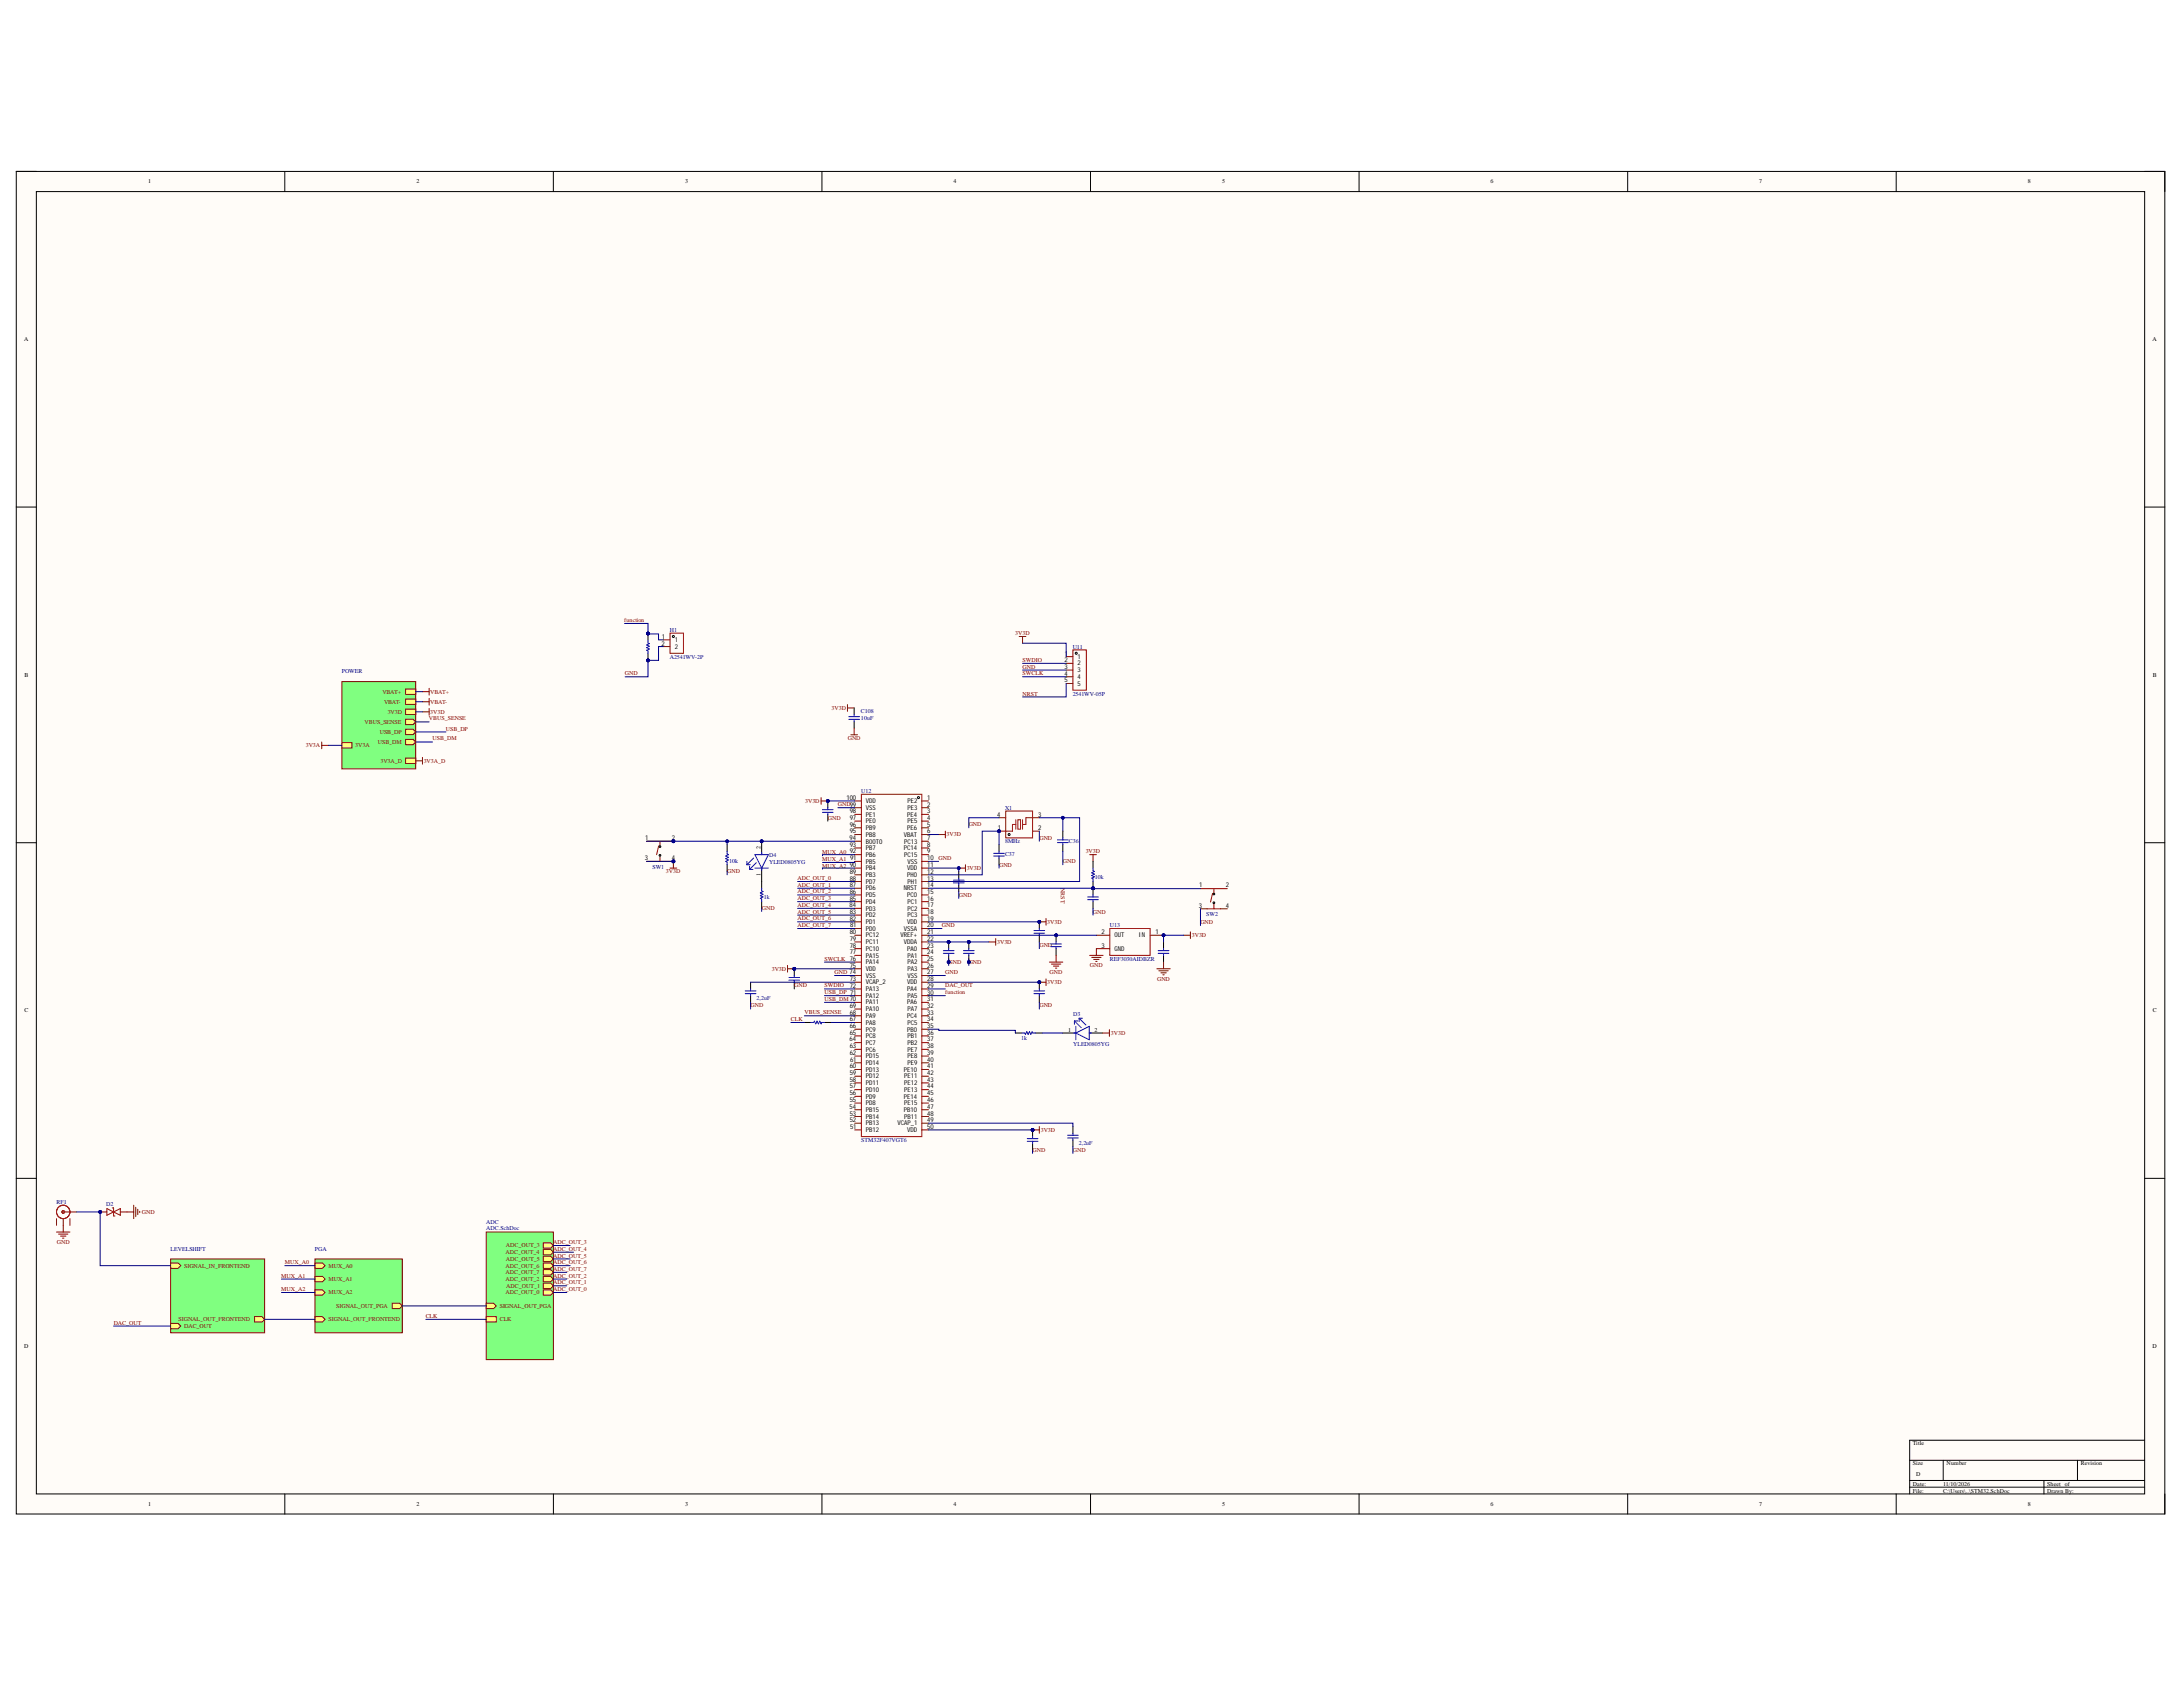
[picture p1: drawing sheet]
<svg xmlns="http://www.w3.org/2000/svg" width="279mm" height="216mm" viewBox="0 0 279 216" stroke-linecap="round" stroke-linejoin="round" font-family="sans-serif">
<defs><g id="words">
<g font-size=".8">
<text x="19" y="23.5">1</text>
<text x="53.3" y="23.5">2</text>
<text x="87.7" y="23.5">3</text>
<text x="122" y="23.5">4</text>
<text x="156.4" y="23.5">5</text>
<text x="190.8" y="23.5">6</text>
<text x="225.2" y="23.5">7</text>
<text x="259.5" y="23.5">8</text>
<text x="3.1" y="43.7">A</text>
<text x="275.5" y="43.7">A</text>
<text x="84.7" y="82.6">2</text>
<text x="84.7" y="81.7">1</text>
<text x="86.4" y="82.2">1</text>
<text x="86.4" y="83">2</text>
<text x="136.3" y="83.9">1</text>
<text x="3.1" y="86.6">B</text>
<text x="136.2" y="84.7">2</text>
<text x="136.2" y="85.6">3</text>
<text x="136.2" y="86.5">4</text>
<text x="136.2" y="87.3">5</text>
<text x="137.9" y="84.3">1</text>
<text x="137.9" y="85.2">2</text>
<text x="137.9" y="86.1">3</text>
<text x="137.9" y="86.9">4</text>
<text x="137.9" y="87.7">5</text>
<text x="275.5" y="86.6">B</text>
<text x="82.6" y="107.5">1</text>
<text x="86" y="107.5">2</text>
<text x="108.3" y="102.4">100</text>
<text x="108.7" y="107.5">94</text>
<text x="108.8" y="106.6">95</text>
<text x="108.8" y="105.8">96</text>
<text x="108.8" y="105">97</text>
<text x="108.8" y="104.1">98</text>
<text x="110.8" y="108">BOOT0</text>
<text x="110.8" y="107.1">PB8</text>
<text x="110.8" y="106.2">PB9</text>
<text x="110.8" y="105.4">PE0</text>
<text x="110.8" y="104.5">PE1</text>
<text x="110.8" y="103.6">VSS</text>
<text x="110.8" y="102.8">VDD</text>
<text x="115.7" y="107.1">VBAT</text>
<text x="115.7" y="108">PC13</text>
<text x="116.1" y="104.5">PE4</text>
<text x="116.1" y="106.2">PE6</text>
<text x="116.2" y="102.8">PE2</text>
<text x="116.2" y="103.6">PE3</text>
<text x="116.2" y="105.4">PE5</text>
<text x="118.7" y="102.4">1</text>
<text x="118.7" y="103.2">2</text>
<text x="118.7" y="104.1">3</text>
<text x="118.7" y="105">4</text>
<text x="118.7" y="105.8">5</text>
<text x="118.7" y="106.6">6</text>
<text x="118.7" y="107.5">7</text>
<text x="127.6" y="104.5">4</text>
<text x="127.7" y="106.2">1</text>
<text x="132.9" y="104.5">3</text>
<text x="132.9" y="106.2">2</text>
<text x="82.5" y="110.1">3</text>
<text x="86" y="110.1">4</text>
<text x="97.3" y="112.1" transform="rotate(-90 97.3 112.1)">1</text>
<text x="97.3" y="108.7" transform="rotate(-90 97.3 108.7)">2</text>
<text x="108.8" y="113.5">87</text>
<text x="108.8" y="112.7">88</text>
<text x="108.8" y="111.8">89</text>
<text x="108.8" y="111">90</text>
<text x="108.8" y="109.2">92</text>
<text x="108.8" y="108.4">93</text>
<text x="108.8" y="110.1">91</text>
<text x="110.8" y="114">PD6</text>
<text x="110.8" y="113.1">PD7</text>
<text x="110.8" y="112.2">PB3</text>
<text x="110.8" y="111.4">PB4</text>
<text x="110.8" y="110.5">PB5</text>
<text x="110.8" y="109.6">PB6</text>
<text x="110.8" y="108.8">PB7</text>
<text x="115.7" y="108.8">PC14</text>
<text x="115.7" y="114">NRST</text>
<text x="115.7" y="109.6">PC15</text>
<text x="116.1" y="111.4">VDD</text>
<text x="116.1" y="112.2">PH0</text>
<text x="116.2" y="110.5">VSS</text>
<text x="116.2" y="113.1">PH1</text>
<text x="118.7" y="108.4">8</text>
<text x="118.7" y="109.2">9</text>
<text x="118.7" y="110.1">10 GND</text>
<text x="118.7" y="111">11</text>
<text x="118.7" y="111.8">12</text>
<text x="118.7" y="112.7">13</text>
<text x="118.7" y="113.5">14</text>
<text x="153.5" y="113.6">1</text>
<text x="156.9" y="113.6">2</text>
<text x="108.7" y="116.1">84</text>
<text x="108.8" y="119.5">80</text>
<text x="108.8" y="117.8">82</text>
<text x="108.8" y="117">83</text>
<text x="108.8" y="115.3">85</text>
<text x="108.8" y="114.4">86</text>
<text x="108.8" y="118.7">81</text>
<text x="110.8" y="120">PC12</text>
<text x="110.8" y="119.1">PD0</text>
<text x="110.8" y="118.3">PD1</text>
<text x="110.8" y="117.4">PD2</text>
<text x="110.8" y="116.5">PD3</text>
<text x="110.8" y="115.7">PD4</text>
<text x="110.8" y="114.8">PD5</text>
<text x="115.3" y="120">VREF+</text>
<text x="115.7" y="119.1">VSSA</text>
<text x="116.1" y="114.8">PC0</text>
<text x="116.1" y="118.3">VDD</text>
<text x="116.2" y="115.7">PC1</text>
<text x="116.2" y="116.5">PC2</text>
<text x="116.2" y="117.4">PC3</text>
<text x="118.7" y="114.4">15</text>
<text x="118.7" y="115.3">16</text>
<text x="118.7" y="116.1">17</text>
<text x="118.7" y="117">18</text>
<text x="118.7" y="117.8">19</text>
<text x="118.7" y="118.7">20</text>
<text x="118.7" y="119.5">21</text>
<text x="141" y="119.5">2</text>
<text x="142.6" y="120">OUT</text>
<text x="145.7" y="120">IN</text>
<text x="147.9" y="119.5">1</text>
<text x="153.4" y="116.2">3</text>
<text x="156.9" y="116.2">4</text>
<text x="108.8" y="125.5">73</text>
<text x="108.8" y="123.9">75</text>
<text x="108.8" y="122.1">77</text>
<text x="108.8" y="121.3">78</text>
<text x="108.8" y="120.4">79</text>
<text x="110.8" y="126">VCAP_2</text>
<text x="110.8" y="125.1">VSS</text>
<text x="110.8" y="124.3">VDD</text>
<text x="110.8" y="123.4">PA14</text>
<text x="110.8" y="122.5">PA15</text>
<text x="110.8" y="121.7">PC10</text>
<text x="110.8" y="120.9">PC11</text>
<text x="115.7" y="120.9">VDDA</text>
<text x="116.1" y="121.7">PA0</text>
<text x="116.1" y="126">VDD</text>
<text x="116.2" y="122.5">PA1</text>
<text x="116.2" y="123.4">PA2</text>
<text x="116.2" y="124.3">PA3</text>
<text x="116.2" y="125.1">VSS</text>
<text x="118.7" y="120.4">22</text>
<text x="118.7" y="121.3">23</text>
<text x="118.7" y="122.1">24</text>
<text x="118.7" y="123">25</text>
<text x="118.7" y="123.9">26</text>
<text x="118.7" y="124.7">27</text>
<text x="118.7" y="125.5">28</text>
<text x="141" y="121.3">3</text>
<text x="142.6" y="121.7">GND</text>
<text x="3.1" y="129.6">C</text>
<text x="108.8" y="131.6">66</text>
<text x="108.8" y="130.7">67</text>
<text x="108.8" y="129.9">68</text>
<text x="108.8" y="129">69</text>
<text x="108.8" y="126.4">72</text>
<text x="110.8" y="131.1">PA8</text>
<text x="110.8" y="130.3">PA9</text>
<text x="110.8" y="129.4">PA10</text>
<text x="110.8" y="128.6">PA11</text>
<text x="110.8" y="127.7">PA12</text>
<text x="110.8" y="126.9">PA13</text>
<text x="116.1" y="126.9">PA4</text>
<text x="116.1" y="128.6">PA6</text>
<text x="116.1" y="130.3">PC4</text>
<text x="116.2" y="127.7">PA5</text>
<text x="116.2" y="129.4">PA7</text>
<text x="116.2" y="131.1">PC5</text>
<text x="118.7" y="126.4">29</text>
<text x="118.7" y="127.3">30</text>
<text x="118.7" y="128.1">31</text>
<text x="118.7" y="129">32</text>
<text x="118.7" y="129.9">33</text>
<text x="118.7" y="130.7">34</text>
<text x="118.7" y="131.6">35</text>
<text x="275.5" y="129.6">C</text>
<text x="108.7" y="133.3">64</text>
<text x="108.8" y="137.6">59</text>
<text x="108.8" y="136.7">60</text>
<text x="108.8" y="135">62</text>
<text x="108.8" y="134.1">63</text>
<text x="108.8" y="132.4">65</text>
<text x="108.8" y="135.9">61</text>
<text x="110.8" y="137.2">PD13</text>
<text x="110.8" y="136.3">PD14</text>
<text x="110.8" y="135.4">PD15</text>
<text x="110.8" y="134.6">PC6</text>
<text x="110.8" y="133.7">PC7</text>
<text x="110.8" y="132.9">PC8</text>
<text x="110.8" y="132">PC9</text>
<text x="115.7" y="137.2">PE10</text>
<text x="116.1" y="132">PB0</text>
<text x="116.2" y="132.9">PB1</text>
<text x="116.2" y="133.7">PB2</text>
<text x="116.2" y="134.6">PE7</text>
<text x="116.2" y="135.4">PE8</text>
<text x="116.2" y="136.3">PE9</text>
<text x="118.7" y="132.4">36</text>
<text x="118.7" y="133.3">37</text>
<text x="118.7" y="134.1">38</text>
<text x="118.7" y="135">39</text>
<text x="118.7" y="135.9">40</text>
<text x="118.7" y="136.7">41</text>
<text x="118.7" y="137.6">42</text>
<text x="136.7" y="132">1</text>
<text x="140.1" y="132">2</text>
<text x="108.7" y="141.9">54</text>
<text x="108.8" y="143.6">52</text>
<text x="108.8" y="142.8">53</text>
<text x="108.8" y="141">55</text>
<text x="108.8" y="140.2">56</text>
<text x="108.8" y="139.3">57</text>
<text x="108.8" y="138.4">58</text>
<text x="110.8" y="143.2">PB14</text>
<text x="110.8" y="142.3">PB15</text>
<text x="110.8" y="141.4">PD8</text>
<text x="110.8" y="140.6">PD9</text>
<text x="110.8" y="139.7">PD10</text>
<text x="110.8" y="138.9">PD11</text>
<text x="110.8" y="138">PD12</text>
<text x="115.7" y="140.6">PE14</text>
<text x="115.7" y="142.3">PB10</text>
<text x="115.7" y="138">PE11</text>
<text x="115.7" y="138.9">PE12</text>
<text x="115.7" y="139.7">PE13</text>
<text x="115.7" y="141.4">PE15</text>
<text x="115.7" y="143.2">PB11</text>
<text x="118.7" y="138.4">43</text>
<text x="118.7" y="139.3">44</text>
<text x="118.7" y="140.2">45</text>
<text x="118.7" y="141">46</text>
<text x="118.7" y="141.9">47</text>
<text x="118.7" y="142.8">48</text>
<text x="118.7" y="143.6">49</text>
<text x="108.8" y="144.5">51</text>
<text x="110.8" y="144.9">PB12</text>
<text x="110.8" y="144">PB13</text>
<text x="114.9" y="144">VCAP_1</text>
<text x="116.1" y="144.9">VDD</text>
<text x="118.7" y="144.5">50</text>
<text x="3.1" y="172.5">D</text>
<text x="275.5" y="172.5">D</text>
<text x="244.8" y="185">Title</text>
<text x="244.8" y="187.5">Size</text>
<text x="244.8" y="190.1">Date:</text>
<text x="244.8" y="191">File:</text>
<text x="245.3" y="188.9">D</text>
<text x="248.7" y="190.1">11/10/2026</text>
<text x="248.7" y="191">C:\Users\..\STM32.SchDoc</text>
<text x="249.1" y="187.5">Number</text>
<text x="262" y="190.1">Sheet of</text>
<text x="262" y="191">Drawn By:</text>
<text x="266.3" y="187.5">Revision</text>
<text x="19" y="192.7">1</text>
<text x="53.3" y="192.7">2</text>
<text x="87.7" y="192.7">3</text>
<text x="122" y="192.7">4</text>
<text x="156.4" y="192.7">5</text>
<text x="190.8" y="192.7">6</text>
<text x="225.2" y="192.7">7</text>
<text x="259.5" y="192.7">8</text>
</g>
<g font-size=".8" fill="#800000">
<text x="79.9" y="79.6">function</text>
<text x="129.9" y="81.3">3V3D</text>
<text x="48.9" y="88.8">VBAT+</text>
<text x="55.1" y="88.8">VBAT+</text>
<text x="80" y="86.4">GND</text>
<text x="130.9" y="85.6">GND</text>
<text x="130.9" y="89">NRST</text>
<text x="130.9" y="86.4">SWCLK</text>
<text x="130.9" y="84.7">SWDIO</text>
<text x="39.1" y="95.7">3V3A</text>
<text x="45.5" y="95.7">3V3A</text>
<text x="46.7" y="92.6">VBUS_SENSE</text>
<text x="48.3" y="95.2">USB_DM</text>
<text x="48.6" y="93.9">USB_DP</text>
<text x="49.2" y="90.1">VBAT-</text>
<text x="49.6" y="91.3">3V3D</text>
<text x="54.9" y="92.2">VBUS_SENSE</text>
<text x="55.1" y="91.3">3V3D</text>
<text x="55.1" y="90.1">VBAT-</text>
<text x="55.4" y="94.8">USB_DM</text>
<text x="57.1" y="93.5">USB_DP</text>
<text x="106.4" y="90.8">3V3D</text>
<text x="108.5" y="94.7">GND</text>
<text x="48.7" y="97.6">3V3A_D</text>
<text x="54.2" y="97.6">3V3A_D</text>
<text x="103" y="102.8">3V3D</text>
<text x="106" y="104.9">GND</text>
<text x="107.2" y="103.2">GND99</text>
<text x="121.1" y="107">3V3D</text>
<text x="124" y="105.8">GND</text>
<text x="133" y="107.5">GND</text>
<text x="85.2" y="111.8">3V3D</text>
<text x="93.1" y="111.8">GND</text>
<text x="102.1" y="112.6">ADC_OUT_0</text>
<text x="102.1" y="113.5">ADC_OUT_1</text>
<text x="105.2" y="111">MUX_A2</text>
<text x="105.2" y="109.3">MUX_A0</text>
<text x="105.2" y="110.2">MUX_A1</text>
<text x="123.7" y="111.3">3V3D</text>
<text x="127.9" y="110.9">GND</text>
<text x="135.8" y="113.7" transform="rotate(90 135.8 113.7)">NRST</text>
<text x="136" y="110.5">GND</text>
<text x="139" y="109.2">3V3D</text>
<text x="97.5" y="116.5">GND</text>
<text x="102.1" y="118.7">ADC_OUT_7</text>
<text x="102.1" y="117.8">ADC_OUT_6</text>
<text x="102.1" y="116.9">ADC_OUT_5</text>
<text x="102.1" y="114.3">ADC_OUT_2</text>
<text x="102.1" y="115.2">ADC_OUT_3</text>
<text x="102.1" y="116.1">ADC_OUT_4</text>
<text x="120.6" y="118.7">GND</text>
<text x="122.7" y="114.8">GND</text>
<text x="134" y="118.2">3V3D</text>
<text x="139.9" y="116.9">GND</text>
<text x="152.5" y="119.9">3V3D</text>
<text x="153.6" y="118.3">GND</text>
<text x="98.8" y="124.2">3V3D</text>
<text x="105.5" y="122.9">SWCLK 76</text>
<text x="106.8" y="124.7">GND 74</text>
<text x="121" y="124.7">GND</text>
<text x="121.4" y="123.3">GND</text>
<text x="124" y="123.3">GND</text>
<text x="127.6" y="120.8">3V3D</text>
<text x="133" y="121.2">GND</text>
<text x="134" y="125.9">3V3D</text>
<text x="134.3" y="124.7">GND</text>
<text x="139.5" y="123.8">GND</text>
<text x="148.1" y="125.5">GND</text>
<text x="96.1" y="128.9">GND</text>
<text x="101.2" y="130.7">CLK</text>
<text x="101.6" y="126.4">GND</text>
<text x="103" y="129.8">VBUS_SENSE</text>
<text x="105.5" y="126.4">SWDIO</text>
<text x="105.5" y="128.1">USB_DM70</text>
<text x="105.5" y="127.2">USB_DP 71</text>
<text x="121" y="126.4">DAC_OUT</text>
<text x="121" y="127.2">function</text>
<text x="133" y="128.9">GND</text>
<text x="142.2" y="132.4">3V3D</text>
<text x="132.1" y="147.4">GND</text>
<text x="133.2" y="144.8">3V3D</text>
<text x="137.3" y="147.4">GND</text>
<text x="18.1" y="155.4">GND</text>
<text x="7.3" y="159.2">GND</text>
<text x="36.5" y="161.8">MUX_A0</text>
<text x="64.7" y="160.5">ADC_OUT_4</text>
<text x="64.8" y="159.6">ADC_OUT_3</text>
<text x="64.8" y="161.4">ADC_OUT_5</text>
<text x="70.8" y="161.8">ADC_OUT_6</text>
<text x="70.8" y="160.9">ADC_OUT_5</text>
<text x="70.8" y="160.1">ADC_OUT_4</text>
<text x="70.8" y="159.2">ADC_OUT_3</text>
<text x="23.6" y="162.2">SIGNAL_IN_FRONTEND</text>
<text x="36" y="163.5">MUX_A1</text>
<text x="36" y="165.2">MUX_A2</text>
<text x="42" y="162.2">MUX_A0</text>
<text x="42" y="163.9">MUX_A1</text>
<text x="42" y="165.6">MUX_A2</text>
<text x="43" y="167.4">SIGNAL_OUT_PGA</text>
<text x="64" y="167.4">SIGNAL_OUT_PGA</text>
<text x="64.7" y="162.2">ADC_OUT_6</text>
<text x="64.7" y="163.1">ADC_OUT_7</text>
<text x="64.7" y="163.9">ADC_OUT_2</text>
<text x="64.7" y="165.6">ADC_OUT_0</text>
<text x="64.8" y="164.8">ADC_OUT_1</text>
<text x="70.8" y="165.2">ADC_OUT_0</text>
<text x="70.8" y="164.4">ADC_OUT_1</text>
<text x="70.8" y="163.5">ADC_OUT_2</text>
<text x="70.8" y="162.6">ADC_OUT_7</text>
<text x="14.6" y="169.5">DAC_OUT</text>
<text x="22.8" y="169.1">SIGNAL_OUT_FRONTEND</text>
<text x="23.6" y="170">DAC_OUT</text>
<text x="42" y="169.1">SIGNAL_OUT_FRONTEND</text>
<text x="54.5" y="168.6">CLK</text>
<text x="64" y="169.1">CLK</text>
</g>
<g font-size=".8" fill="#000080">
<text x="85.7" y="80.8">H1</text>
<text x="137.3" y="83">U11</text>
<text x="43.7" y="86.2">POWER</text>
<text x="85.7" y="84.3">A2541WV-2P</text>
<text x="137.3" y="89">2541WV-05P</text>
<text x="110.2" y="92.1">10uF</text>
<text x="110.2" y="91.3">C108</text>
<text x="110.2" y="101.4">U12</text>
<text x="128.6" y="103.6">X1</text>
<text x="128.6" y="107.9">8MHz</text>
<text x="136.8" y="107.8">C36</text>
<text x="83.5" y="111.2">SW1</text>
<text x="93.3" y="110.4">10k</text>
<text x="98.4" y="109.7">D4</text>
<text x="98.4" y="110.6">YLED0805YG</text>
<text x="128.6" y="109.5">C37</text>
<text x="140.1" y="112.5">10k</text>
<text x="97.8" y="115.1">1k</text>
<text x="142" y="118.7">U13</text>
<text x="154.4" y="117.2">SW2</text>
<text x="142" y="122.9">REF3030AIDBZR</text>
<text x="96.8" y="128">2,2uF</text>
<text x="137.3" y="130">D3</text>
<text x="130.7" y="133.1">1k</text>
<text x="137.3" y="133.8">YLED0805YG</text>
<text x="110.2" y="146.1">STM32F407VGT6</text>
<text x="138.1" y="146.5">2,2uF</text>
<text x="7.2" y="154.1">RF1</text>
<text x="13.6" y="154.3">D2</text>
<text x="21.8" y="160.1">LEVELSHIFT</text>
<text x="40.3" y="160.1">PGA</text>
<text x="62.2" y="156.6">ADC</text>
<text x="62.2" y="157.5">ADC.SchDoc</text>
</g>
</g></defs>
<path d="M2.1 21.9h275v171.9h-275z" fill-rule="evenodd" fill="#fffcf8"/>
<path d="M2.1 21.9h275v171.9h-275z" fill="none" stroke="#000" stroke-width=".13"/>
<path d="M4.7 24.5h269.8v166.7h-269.8z" fill-rule="evenodd" fill="#fffcf8"/>
<g fill="none" stroke="#000" stroke-width=".13">
<path d="M2.1 21.9h2.6M4.7 24.5h269.8v166.7h-269.8zM36.4 21.9v2.6M70.8 21.9v2.6M105.2 21.9v2.6M139.6 21.9v2.6M173.9 21.9v2.6M208.3 21.9v2.6M242.7 21.9v2.6M274.5 21.9h2.6v2.6M2.1 64.9h2.6M274.5 64.9h2.6"/>
<path d="M2.1 107.9h2.6M274.5 107.9h2.6M2.1 150.8h2.6M274.5 150.8h2.6M36.5 191.2v2.6M70.8 191.2v2.6M105.2 191.2v2.6M139.6 191.2v2.6M173.9 191.2v2.6M208.3 191.2v2.6M242.7 191.2v2.6M244.4 186.9h30.1"/>
<path d="M244.4 189.5h30.1M244.4 190.3h30.1M248.7 186.9v2.6M261.6 189.5v1.7M265.9 186.9v2.6M274.5 184.3h-30.1v6.9M277.1 191.2v2.6"/>
</g>
<path d="M62.2 157.7h8.6v16.3h-8.6z" fill-rule="evenodd" fill="#80ff80"/>
<path d="M62.2 157.7h8.6v16.3h-8.6z" fill="none" stroke="#800000" stroke-width=".13"/>
<path d="M62.2 168.5h1.3v.7h-1.3z" fill-rule="evenodd" fill="#ffff80"/>
<path d="M62.2 168.5h1.3v.7h-1.3z" fill="none" stroke="#800000" stroke-width=".13"/>
<path d="M69.5 159.1h1l.3 .3-.3 .3h-1z" fill-rule="evenodd" fill="#ffff80"/>
<path d="M69.5 159.1h1l.3 .3-.3 .3h-1z" fill="none" stroke="#800000" stroke-width=".13"/>
<path d="M69.5 159.9h1l.3 .4-.3 .3h-1z" fill-rule="evenodd" fill="#ffff80"/>
<path d="M69.5 159.9h1l.3 .4-.3 .3h-1z" fill="none" stroke="#800000" stroke-width=".13"/>
<path d="M69.5 160.8h1l.3 .3-.3 .4h-1z" fill-rule="evenodd" fill="#ffff80"/>
<path d="M69.5 160.8h1l.3 .3-.3 .4h-1z" fill="none" stroke="#800000" stroke-width=".13"/>
<path d="M69.5 161.6h1l.3 .4-.3 .3h-1z" fill-rule="evenodd" fill="#ffff80"/>
<path d="M69.5 161.6h1l.3 .4-.3 .3h-1z" fill="none" stroke="#800000" stroke-width=".13"/>
<path d="M69.5 162.5h1l.3 .3-.3 .4h-1z" fill-rule="evenodd" fill="#ffff80"/>
<path d="M69.5 162.5h1l.3 .3-.3 .4h-1z" fill="none" stroke="#800000" stroke-width=".13"/>
<path d="M69.5 163.4h1l.3 .3-.3 .3h-1z" fill-rule="evenodd" fill="#ffff80"/>
<path d="M69.5 163.4h1l.3 .3-.3 .3h-1z" fill="none" stroke="#800000" stroke-width=".13"/>
<path d="M69.5 164.2h1l.3 .4-.3 .3h-1z" fill-rule="evenodd" fill="#ffff80"/>
<path d="M69.5 164.2h1l.3 .4-.3 .3h-1z" fill="none" stroke="#800000" stroke-width=".13"/>
<path d="M69.5 165.1h1l.3 .3-.3 .4h-1z" fill-rule="evenodd" fill="#ffff80"/>
<path d="M69.5 165.1h1l.3 .3-.3 .4h-1z" fill="none" stroke="#800000" stroke-width=".13"/>
<path d="M62.2 166.8h1l.3 .3-.3 .4h-1z" fill-rule="evenodd" fill="#ffff80"/>
<path d="M7.2 157.7h1.8M7.5 157.9h1.2M7.8 158.2h.6M8 158.5h.2M8.1 156.8v.9M62.2 166.8h1l.3 .3-.3 .4h-1z" fill="none" stroke="#800000" stroke-width=".13"/>
<path d="M21.8 161.1h12.1v9.5h-12.1z" fill-rule="evenodd" fill="#80ff80"/>
<path d="M21.8 161.1h12.1v9.5h-12.1z" fill="none" stroke="#800000" stroke-width=".13"/>
<path d="M21.8 161.6h1l.3 .4-.3 .3h-1z" fill-rule="evenodd" fill="#ffff80"/>
<path d="M21.8 161.6h1l.3 .4-.3 .3h-1z" fill="none" stroke="#800000" stroke-width=".13"/>
<path d="M32.6 168.5h.9l.4 .3-.4 .4h-.9z" fill-rule="evenodd" fill="#ffff80"/>
<path d="M32.6 168.5h.9l.4 .3-.4 .4h-.9z" fill="none" stroke="#800000" stroke-width=".13"/>
<path d="M21.8 169.4h1l.3 .3-.3 .4h-1z" fill-rule="evenodd" fill="#ffff80"/>
<path d="M21.8 169.4h1l.3 .3-.3 .4h-1z" fill="none" stroke="#800000" stroke-width=".13"/>
<path d="M40.3 161.1h11.2v9.5h-11.2z" fill-rule="evenodd" fill="#80ff80"/>
<path d="M40.3 161.1h11.2v9.5h-11.2z" fill="none" stroke="#800000" stroke-width=".13"/>
<path d="M40.3 161.6h1l.3 .4-.3 .3h-1z" fill-rule="evenodd" fill="#ffff80"/>
<path d="M40.3 161.6h1l.3 .4-.3 .3h-1z" fill="none" stroke="#800000" stroke-width=".13"/>
<path d="M40.3 163.4h1l.3 .3-.3 .3h-1z" fill-rule="evenodd" fill="#ffff80"/>
<path d="M40.3 163.4h1l.3 .3-.3 .3h-1z" fill="none" stroke="#800000" stroke-width=".13"/>
<path d="M40.3 165.1h1l.3 .3-.3 .4h-1z" fill-rule="evenodd" fill="#ffff80"/>
<path d="M40.3 165.1h1l.3 .3-.3 .4h-1z" fill="none" stroke="#800000" stroke-width=".13"/>
<path d="M40.3 168.5h1l.3 .3-.3 .4h-1z" fill-rule="evenodd" fill="#ffff80"/>
<path d="M40.3 168.5h1l.3 .3-.3 .4h-1z" fill="none" stroke="#800000" stroke-width=".13"/>
<path d="M50.2 166.8h.9l.4 .3-.4 .4h-.9z" fill-rule="evenodd" fill="#ffff80"/>
<path d="M50.2 166.8h.9l.4 .3-.4 .4h-.9z" fill="none" stroke="#800000" stroke-width=".13"/>
<path d="M43.8 87.2h9.4v11.2h-9.4z" fill-rule="evenodd" fill="#80ff80"/>
<path d="M43.8 87.2h9.4v11.2h-9.4z" fill="none" stroke="#800000" stroke-width=".13"/>
<path d="M51.9 88.2h1.3v.7h-1.3z" fill-rule="evenodd" fill="#ffff80"/>
<path d="M51.9 88.2h1.3v.7h-1.3z" fill="none" stroke="#800000" stroke-width=".13"/>
<path d="M51.9 89.5h1.3v.7h-1.3z" fill-rule="evenodd" fill="#ffff80"/>
<path d="M51.9 89.5h1.3v.7h-1.3z" fill="none" stroke="#800000" stroke-width=".13"/>
<path d="M51.9 92h1l.3 .4-.3 .3h-1z" fill-rule="evenodd" fill="#ffff80"/>
<path d="M51.9 92h1l.3 .4-.3 .3h-1z" fill="none" stroke="#800000" stroke-width=".13"/>
<path d="M51.9 93.3h1l.3 .4-.3 .3h-1z" fill-rule="evenodd" fill="#ffff80"/>
<path d="M51.9 93.3h1l.3 .4-.3 .3h-1z" fill="none" stroke="#800000" stroke-width=".13"/>
<path d="M51.9 94.6h1l.3 .4-.3 .3h-1z" fill-rule="evenodd" fill="#ffff80"/>
<path d="M51.9 94.6h1l.3 .4-.3 .3h-1z" fill="none" stroke="#800000" stroke-width=".13"/>
<path d="M43.8 95h1.2v.7h-1.2z" fill-rule="evenodd" fill="#ffff80"/>
<path d="M43.8 95h1.2v.7h-1.2z" fill="none" stroke="#800000" stroke-width=".13"/>
<path d="M51.9 90.8h1.3v.6h-1.3z" fill-rule="evenodd" fill="#ffff80"/>
<path d="M51.9 90.8h1.3v.6h-1.3z" fill="none" stroke="#800000" stroke-width=".13"/>
<path d="M51.9 97h1.3v.7h-1.3z" fill-rule="evenodd" fill="#ffff80"/>
<g fill="none" stroke="#800000" stroke-width=".13">
<path d="M41.2 95v.8M41.2 95.4h.8M51.9 97h1.3v.7h-1.3zM54.1 91.1h.8M54.1 88.5h.8M54.1 89.8h.8M54.9 88.1v.9M54.9 89.4v.8M54.9 90.7v.8M16.3 155.1h.8M17.1 154.2v1.8M17.4 154.5v1.2"/>
<path d="M17.6 154.8v.6M17.9 155v.2"/>
</g>
<path d="M7.2 156v.8M8.1 156v.8M8.1 155.1h1.7M9 156v.8" fill="none" stroke="#800" stroke-width=".13"/>
<g fill="none" stroke="#a00000" stroke-width=".13">
<circle cx="8.1" cy="155.1" r=".17"/>
<circle cx="8.1" cy="155.1" r=".86"/>
</g>
<circle cx="12.8" cy="155.1" r=".17" fill="#000080"/>
<circle cx="12.8" cy="155.1" r=".17" fill="none" stroke="#000080" stroke-width=".13"/>
<path d="M12.8 155.1h.9M15.4 155.1h.9" fill="none" stroke="#800" stroke-width=".13"/>
<circle cx="12.8" cy="155.1" r=".17" fill="#000080"/>
<circle cx="12.8" cy="155.1" r=".17" fill="none" stroke="#000080" stroke-width=".13"/>
<path d="M110.2 101.7h7.8v43.8h-7.8zM154.5 116.3h1.7M154.5 113.7h1.7M155.2 114.3l-.3 1.1M155.4 113.7v.6M155.4 115.7v.6M13.7 154.7v.8l1.7-.8v.8zM14.4 154.6h.1v1h.2" fill="none" stroke="#a00000" stroke-width=".13"/>
<g fill="none" stroke="#000" stroke-width=".13">
<circle cx="117.6" cy="102.1" r=".13"/>
<circle cx="155.4" cy="114.4" r=".11"/>
<circle cx="155.4" cy="115.5" r=".11"/>
</g>
<g fill="none" stroke="#800" stroke-width=".13">
<path d="M109.4 102.5h.8M109.4 103.4h.8M109.4 104.2h.8M109.4 105.1h.8M109.4 105.9h.8M109.4 106.8h.8M109.4 107.7h.8M109.4 108.5h.8M109.4 109.4h.8M109.4 110.2h.8M109.4 111.1h.8M109.4 112h.8"/>
<path d="M109.4 112.8h.8M109.4 113.7h.8M109.4 114.5h.8M109.4 115.4h.8M109.4 116.3h.8M109.4 117.1h.8M109.4 118h.8M109.4 118.8h.8M109.4 119.7h.8M118 102.5h.8M118 103.4h.8M118 104.2h.8"/>
<path d="M118 105.1h.8M118 105.9h.8M118 106.8h.8M118 107.7h.8M118 108.5h.8M118 109.4h.8M118 110.2h.8M118 111.1h.8M118 112h.8M118 112.8h.8M118 113.7h.8M118 114.5h.8"/>
<path d="M118 115.4h.8M118 116.3h.8M118 117.1h.8M118 118h.8M118 118.8h.8M118 119.7h.8M153.6 113.7h.9M153.6 116.3h.9M156.2 113.7h.9M156.2 116.3h.9M109.4 120.5h.8M109.4 121.4h.8"/>
<path d="M109.4 122.3h.8M109.4 123.1h.8M109.4 124h.8M109.4 124.8h.8M109.4 125.7h.8M109.4 126.6h.8M109.4 127.4h.8M109.4 128.3h.8M109.4 129.1h.8M109.4 130h.8M109.4 130.9h.8M109.4 131.7h.8"/>
<path d="M109.4 132.6h.8M109.4 133.4h.8M109.4 134.3h.8M109.4 135.2h.8M109.4 136h.8M109.4 136.9h.8M109.4 137.7h.8M109.4 138.6h.8M109.4 139.5h.8M118 120.5h.8M118 121.4h.8M118 122.3h.8"/>
<path d="M118 123.1h.8M118 124h.8M118 124.8h.8M118 125.7h.8M118 126.6h.8M118 127.4h.8M118 128.3h.8M118 129.1h.8M118 130h.8M118 130.9h.8M118 131.7h.8M118 132.6h.8"/>
<path d="M118 133.4h.8M118 134.3h.8M118 135.2h.8M118 136h.8M118 136.9h.8M118 137.7h.8M118 138.6h.8M118 139.5h.8M109.4 140.3h.8M109.4 141.2h.8M109.4 142h.8M109.4 142.9h.8"/>
<path d="M109.4 143.7h.8M109.4 144.6h.8M118 140.3h.8M118 141.2h.8M118 142h.8M118 142.9h.8M118 143.7h.8M118 144.6h.8"/>
</g>
<circle cx="139.9" cy="113.7" r=".17" fill="#000080"/>
<circle cx="139.9" cy="113.7" r=".17" fill="none" stroke="#000080" stroke-width=".13"/>
<path d="M139.9 113.7v.8M139.9 115.4v.9" fill="none" stroke="#000" stroke-width=".13"/>
<circle cx="139.9" cy="113.7" r=".17" fill="#000080"/>
<circle cx="139.9" cy="113.7" r=".17" fill="none" stroke="#000080" stroke-width=".13"/>
<path d="M139.2 114.8h1.4M139.2 115.1h1.4M139.9 114.5v.3M139.9 115.1v.3" fill="none" stroke="#00f" stroke-width=".13"/>
<path d="M139.5 109.4h.8M139.9 109.4v.8" fill="none" stroke="#800000" stroke-width=".13"/>
<circle cx="139.9" cy="113.7" r=".17" fill="#000080"/>
<circle cx="139.9" cy="113.7" r=".17" fill="none" stroke="#000080" stroke-width=".13"/>
<path d="M139.9 112.8v.9" fill="none" stroke="#000" stroke-width=".13"/>
<circle cx="139.9" cy="113.7" r=".17" fill="#000080"/>
<circle cx="139.9" cy="113.7" r=".17" fill="none" stroke="#000080" stroke-width=".13"/>
<path d="M93.1 108.1v.9M93.1 110.7v.8M139.9 110.2v.9" fill="none" stroke="#000" stroke-width=".13"/>
<path d="M93.1 109v.3l.1 .1-.3 .2 .3 .1-.3 .2 .3 .2-.3 .1 .2 .1v.4M139.9 111.1v.3l.2 .1-.4 .2 .4 .2-.4 .1 .4 .2-.4 .2 .2 .1v.3" fill="none" stroke="#00f" stroke-width=".13"/>
<circle cx="86.2" cy="107.7" r=".17" fill="#000080"/>
<circle cx="86.2" cy="107.7" r=".17" fill="none" stroke="#000080" stroke-width=".13"/>
<circle cx="86.2" cy="110.2" r=".17" fill="#000080"/>
<circle cx="86.2" cy="110.2" r=".17" fill="none" stroke="#000080" stroke-width=".13"/>
<path d="M83.6 110.2h1.7M83.6 107.7h1.7M84.3 108.3l-.3 1.1M84.5 107.7v.6M84.5 109.6v.6" fill="none" stroke="#a00000" stroke-width=".13"/>
<g fill="none" stroke="#000" stroke-width=".13">
<circle cx="84.5" cy="108.3" r=".11"/>
<circle cx="84.5" cy="109.5" r=".11"/>
</g>
<path d="M85.3 107.7h.9" fill="none" stroke="#800" stroke-width=".13"/>
<circle cx="86.2" cy="107.7" r=".17" fill="#000080"/>
<circle cx="86.2" cy="107.7" r=".17" fill="none" stroke="#000080" stroke-width=".13"/>
<path d="M82.7 107.7h.9M85.3 110.2h.9" fill="none" stroke="#800" stroke-width=".13"/>
<circle cx="86.2" cy="110.2" r=".17" fill="#000080"/>
<circle cx="86.2" cy="110.2" r=".17" fill="none" stroke="#000080" stroke-width=".13"/>
<path d="M82.7 110.2h.9" fill="none" stroke="#800" stroke-width=".13"/>
<path d="M85.8 111.1h.8M86.2 110.2v.9" fill="none" stroke="#800000" stroke-width=".13"/>
<circle cx="86.2" cy="110.2" r=".17" fill="#000080"/>
<circle cx="86.2" cy="110.2" r=".17" fill="none" stroke="#000080" stroke-width=".13"/>
<circle cx="127.9" cy="106.4" r=".17" fill="#000080"/>
<circle cx="127.9" cy="106.4" r=".17" fill="none" stroke="#000080" stroke-width=".13"/>
<path d="M127.9 106.4h.8" fill="none" stroke="#800" stroke-width=".13"/>
<circle cx="127.9" cy="106.4" r=".17" fill="#000080"/>
<circle cx="127.9" cy="106.4" r=".17" fill="none" stroke="#000080" stroke-width=".13"/>
<path d="M136.5 84h.8M136.5 84.9h.8M136.5 85.8h.8M136.5 86.6h.8M136.5 87.5h.8M127.9 104.7h.8M132.2 104.7h.8M132.2 106.4h.8" fill="none" stroke="#800" stroke-width=".13"/>
<path d="M137.3 83.2h1.7v5.1h-1.7zM128.7 103.8h3.5v3.4h-3.5zM130 104.9v1.2M130 105.5h-.4v.9h-.9M130.3 104.9h.3v1.2h-.3zM130.9 104.9v1.2M132.2 104.7h-.9v.8h-.4" fill="none" stroke="#a00000" stroke-width=".13"/>
<g fill="none" stroke="#000" stroke-width=".13">
<path d="M127.9 108.1v.9M127.9 109.8v.9M136 106.4v.8M136 108.1v.9M148.9 120.5v.9M148.9 122.3v.8"/>
<circle cx="137.7" cy="83.6" r=".13"/>
<circle cx="129.2" cy="106.8" r=".13"/>
</g>
<path d="M127.2 109.2h1.4M127.2 109.6h1.4M127.9 109v.2M127.9 109.6v.2M135.3 107.5h1.4M135.3 107.8h1.4M136 107.2v.3M136 107.8v.3M148.2 121.7h1.4M148.2 122h1.4M148.9 121.4v.3M148.9 122v.3" fill="none" stroke="#00f" stroke-width=".13"/>
<path d="M130.4 81.5h.9M130.9 81.5v.8M151.5 119.7h.9M152.4 119.3v.8M148.1 124h1.7M148.3 124.2h1.2M148.6 124.5h.7M148.8 124.8h.2M148.9 123.1v.9" fill="none" stroke="#800000" stroke-width=".13"/>
<circle cx="135.2" cy="119.7" r=".17" fill="#000080"/>
<circle cx="135.2" cy="119.7" r=".17" fill="none" stroke="#000080" stroke-width=".13"/>
<path d="M135.2 119.7v.8M135.2 121.4v.9" fill="none" stroke="#000" stroke-width=".13"/>
<circle cx="135.2" cy="119.7" r=".17" fill="#000080"/>
<circle cx="135.2" cy="119.7" r=".17" fill="none" stroke="#000080" stroke-width=".13"/>
<path d="M134.5 120.8h1.4M134.5 121.2h1.4M135.2 120.5v.3M135.2 121.2v.2" fill="none" stroke="#00f" stroke-width=".13"/>
<path d="M134.3 123.1h1.7M134.6 123.4h1.2M134.8 123.6h.7M135.1 123.9h.2M135.2 122.3v.8M139.5 122.3h1.7M139.7 122.5h1.2M140 122.8h.7M140.2 123h.2M140.3 121.4v.9" fill="none" stroke="#800000" stroke-width=".13"/>
<circle cx="148.9" cy="119.7" r=".17" fill="#000080"/>
<circle cx="148.9" cy="119.7" r=".17" fill="none" stroke="#000080" stroke-width=".13"/>
<path d="M142 118.8h5.2v3.5h-5.2z" fill="none" stroke="#a00000" stroke-width=".13"/>
<path d="M147.2 119.7h1.7M140.3 121.4h1.7" fill="none" stroke="#800" stroke-width=".13"/>
<circle cx="148.9" cy="119.7" r=".17" fill="#000080"/>
<circle cx="148.9" cy="119.7" r=".17" fill="none" stroke="#000080" stroke-width=".13"/>
<path d="M140.3 119.7h1.7" fill="none" stroke="#800" stroke-width=".13"/>
<circle cx="132.2" cy="144.6" r=".17" fill="#000080"/>
<circle cx="132.2" cy="144.6" r=".17" fill="none" stroke="#000080" stroke-width=".13"/>
<path d="M132.2 144.6v.9M132.2 146.3v.9" fill="none" stroke="#000" stroke-width=".13"/>
<circle cx="132.2" cy="144.6" r=".17" fill="#000080"/>
<circle cx="132.2" cy="144.6" r=".17" fill="none" stroke="#000080" stroke-width=".13"/>
<path d="M131.5 145.7h1.3M131.5 146.1h1.3M132.2 145.5v.2M132.2 146.1v.2" fill="none" stroke="#00f" stroke-width=".13"/>
<circle cx="133" cy="125.7" r=".17" fill="#000080"/>
<circle cx="133" cy="125.7" r=".17" fill="none" stroke="#000080" stroke-width=".13"/>
<path d="M133 125.7v.9M133 127.4v.9" fill="none" stroke="#000" stroke-width=".13"/>
<circle cx="133" cy="125.7" r=".17" fill="#000080"/>
<circle cx="133" cy="125.7" r=".17" fill="none" stroke="#000080" stroke-width=".13"/>
<path d="M132.3 126.8h1.4M132.3 127.2h1.4M133 126.6v.2M133 127.2v.2" fill="none" stroke="#00f" stroke-width=".13"/>
<circle cx="133" cy="118" r=".17" fill="#000080"/>
<circle cx="133" cy="118" r=".17" fill="none" stroke="#000080" stroke-width=".13"/>
<path d="M133 118v.8M133 119.7v.8" fill="none" stroke="#000" stroke-width=".13"/>
<circle cx="133" cy="118" r=".17" fill="#000080"/>
<circle cx="133" cy="118" r=".17" fill="none" stroke="#000080" stroke-width=".13"/>
<path d="M122 112.6h1.4M122 113h1.4M122.7 112.4v.2M122.7 113v.2M132.3 119.1h1.4M132.3 119.4h1.4M133 118.8v.3M133 119.4v.3" fill="none" stroke="#00f" stroke-width=".13"/>
<path d="M122.7 111.5v.9M122.7 113.2v.9" fill="none" stroke="#000" stroke-width=".13"/>
<circle cx="101.7" cy="124" r=".17" fill="#000080"/>
<circle cx="101.7" cy="124" r=".17" fill="none" stroke="#000080" stroke-width=".13"/>
<path d="M101.7 124v.8M101.7 125.7v.9" fill="none" stroke="#000" stroke-width=".13"/>
<circle cx="101.7" cy="124" r=".17" fill="#000080"/>
<circle cx="101.7" cy="124" r=".17" fill="none" stroke="#000080" stroke-width=".13"/>
<path d="M101 125.1h1.3M101 125.4h1.3M101.7 124.8v.3M101.7 125.4v.3" fill="none" stroke="#00f" stroke-width=".13"/>
<circle cx="106" cy="102.5" r=".17" fill="#000080"/>
<circle cx="106" cy="102.5" r=".17" fill="none" stroke="#000080" stroke-width=".13"/>
<path d="M105.9 102.5v.9M105.9 104.2v.9" fill="none" stroke="#000" stroke-width=".13"/>
<circle cx="106" cy="102.5" r=".17" fill="#000080"/>
<circle cx="106" cy="102.5" r=".17" fill="none" stroke="#000080" stroke-width=".13"/>
<path d="M105.3 103.6h1.3M105.3 104h1.3M105.9 103.4v.2M105.9 104v.2" fill="none" stroke="#00f" stroke-width=".13"/>
<path d="M100.8 123.6v.8M100.8 124h.9" fill="none" stroke="#800000" stroke-width=".13"/>
<circle cx="101.7" cy="124" r=".17" fill="#000080"/>
<circle cx="101.7" cy="124" r=".17" fill="none" stroke="#000080" stroke-width=".13"/>
<path d="M105.1 102.1v.8M105.1 102.5h.8" fill="none" stroke="#800000" stroke-width=".13"/>
<circle cx="106" cy="102.5" r=".17" fill="#000080"/>
<circle cx="106" cy="102.5" r=".17" fill="none" stroke="#000080" stroke-width=".13"/>
<path d="M132.2 144.6h.8M133 144.2v.8" fill="none" stroke="#800000" stroke-width=".13"/>
<circle cx="132.2" cy="144.6" r=".17" fill="#000080"/>
<circle cx="132.2" cy="144.6" r=".17" fill="none" stroke="#000080" stroke-width=".13"/>
<path d="M133 125.7h.9M133.9 125.3v.8" fill="none" stroke="#800000" stroke-width=".13"/>
<circle cx="133" cy="125.7" r=".17" fill="#000080"/>
<circle cx="133" cy="125.7" r=".17" fill="none" stroke="#000080" stroke-width=".13"/>
<path d="M133 118h.9M133.9 117.5v.9" fill="none" stroke="#800000" stroke-width=".13"/>
<circle cx="133" cy="118" r=".17" fill="#000080"/>
<circle cx="133" cy="118" r=".17" fill="none" stroke="#000080" stroke-width=".13"/>
<path d="M126.6 120.5h.8M127.4 120.1v.9" fill="none" stroke="#800000" stroke-width=".13"/>
<circle cx="121.4" cy="123.1" r=".17" fill="#000080"/>
<circle cx="121.4" cy="123.1" r=".17" fill="none" stroke="#000080" stroke-width=".13"/>
<circle cx="121.4" cy="120.6" r=".17" fill="#000080"/>
<circle cx="121.4" cy="120.6" r=".17" fill="none" stroke="#000080" stroke-width=".13"/>
<path d="M121.4 122.3v.8" fill="none" stroke="#000" stroke-width=".13"/>
<circle cx="121.4" cy="123.1" r=".17" fill="#000080"/>
<circle cx="121.4" cy="123.1" r=".17" fill="none" stroke="#000080" stroke-width=".13"/>
<path d="M121.4 120.5v.9" fill="none" stroke="#000" stroke-width=".13"/>
<circle cx="121.4" cy="120.6" r=".17" fill="#000080"/>
<circle cx="121.4" cy="120.6" r=".17" fill="none" stroke="#000080" stroke-width=".13"/>
<path d="M120.7 121.7h1.4M120.7 122h1.4M121.4 121.4v.3M121.4 122v.3" fill="none" stroke="#00f" stroke-width=".13"/>
<circle cx="124" cy="123.1" r=".17" fill="#000080"/>
<circle cx="124" cy="123.1" r=".17" fill="none" stroke="#000080" stroke-width=".13"/>
<circle cx="124" cy="120.6" r=".17" fill="#000080"/>
<circle cx="124" cy="120.6" r=".17" fill="none" stroke="#000080" stroke-width=".13"/>
<path d="M124 122.3v.8" fill="none" stroke="#000" stroke-width=".13"/>
<circle cx="124" cy="123.1" r=".17" fill="#000080"/>
<circle cx="124" cy="123.1" r=".17" fill="none" stroke="#000080" stroke-width=".13"/>
<path d="M124 120.5v.9" fill="none" stroke="#000" stroke-width=".13"/>
<circle cx="124" cy="120.6" r=".17" fill="#000080"/>
<circle cx="124" cy="120.6" r=".17" fill="none" stroke="#000080" stroke-width=".13"/>
<g fill="none" stroke="#00f" stroke-width=".13">
<path d="M95.4 127.2h1.4M95.4 126.8h1.4M96.1 126.6v.2M96.1 127.2v.2M103.8 130.9h.3l.1-.2 .2 .3 .2-.3 .1 .3 .2-.3 .2 .3 .1-.1h.3M123.3 121.7h1.4M123.3 122h1.4M124 121.4v.3M124 122v.3M130.8 132.2h.4v.2l.2-.4 .2 .4 .2-.4 .1 .4 .2-.4 .1 .2h.3M137.4 132.2h.3M137.5 130.7l.9 .8"/>
<path d="M137.5 130.7h.4M137.5 130.7v.4M137.7 132.2l1.7-.9v1.8zM137.7 131.3v1.8M138.1 130.3l.9 .9M138.1 130.3h.4M138.1 130.3v.4M139.4 132.2h.3M136.6 145.6h1.4M136.6 145.3h1.4M137.3 145v.3M137.3 145.6v.3"/>
</g>
<path d="M120.1 106.8h.9M121 106.4v.8M141.1 132.2h.9M142 131.8v.8" fill="none" stroke="#800000" stroke-width=".13"/>
<g fill="none" stroke="#000" stroke-width=".13">
<path d="M96.1 125.7v.9M96.1 127.4v.9M102.9 130.9h.9M105.5 130.9h.9M130 132.2h.8M132.5 132.2h.9M136 132.2h1.7M139.4 132.2h1.7M137.3 144.2v.8M137.3 145.9v.9"/>
<circle cx="86.2" cy="81.5" r=".13"/>
</g>
<path d="M85.8 81h1.7v2.6h-1.7z" fill="none" stroke="#a00000" stroke-width=".13"/>
<path d="M84.9 81.9h.9M84.9 82.7h.9" fill="none" stroke="#800" stroke-width=".13"/>
<circle cx="97.5" cy="107.7" r=".17" fill="#000080"/>
<circle cx="97.5" cy="107.7" r=".17" fill="none" stroke="#000080" stroke-width=".13"/>
<path d="M97.5 107.7v1.7" fill="none" stroke="#000" stroke-width=".13"/>
<circle cx="97.5" cy="107.7" r=".17" fill="#000080"/>
<g fill="none" stroke="#000080" stroke-width=".13">
<path d="M42 95.4h1.8M53.2 91.1h.9M53.2 89.8h.9M53.2 88.5h.9M53.2 92.4h1.7M53.2 93.7h3.9M53.2 95h2.2M9.8 155.1h3M70.8 159.4h2.2M14.5 169.7h7.3M33.9 168.8h6.4M36 163.7h4.3"/>
<path d="M36 165.4h4.3M36.5 162h3.8M51.5 167.1h10.7M54.5 168.8h7.7M70.8 163.7h1.7M70.8 165.4h1.7M70.8 162h2.2M70.8 164.6h1.7M70.8 162.8h1.7M70.8 161.1h2.2M70.8 160.3h2.6"/>
<circle cx="97.5" cy="107.7" r=".17"/>
</g>
<path d="M97.5 111.1v2.6M97.5 115.4v.9" fill="none" stroke="#000" stroke-width=".13"/>
<path d="M95.6 110.2v.5M95.6 110.7h.4M95.9 110.8v.5M95.9 111.3h.5M96.5 109.8l-.9 .9M96.6 109.4h1.7l-.8 1.7zM96.6 111.1h1.7M96.8 110.4l-.9 .9M97.5 109.1v.3M97.5 111.1v.3M97.5 113.7v.3l.2 .1-.4 .2 .4 .1-.4 .2 .4 .2-.4 .2 .2 .1v.3" fill="none" stroke="#00f" stroke-width=".13"/>
<circle cx="12.8" cy="155.1" r=".17" fill="#000080"/>
<g fill="none" stroke="#000080" stroke-width=".13">
<path d="M12.8 155.1v6.9h9"/>
<circle cx="12.8" cy="155.1" r=".17"/>
</g>
<circle cx="12.8" cy="155.1" r=".17" fill="#000080"/>
<g fill="none" stroke="#000080" stroke-width=".13">
<path d="M118.8 113.7h21.1"/>
<circle cx="12.8" cy="155.1" r=".17"/>
</g>
<circle cx="139.9" cy="113.7" r=".17" fill="#000080"/>
<g fill="none" stroke="#000080" stroke-width=".13">
<path d="M139.9 113.7h13.7M139.9 116.3v.8"/>
<circle cx="139.9" cy="113.7" r=".17"/>
</g>
<circle cx="139.9" cy="113.7" r=".17" fill="#000080"/>
<g fill="none" stroke="#000080" stroke-width=".13">
<path d="M109.4 107.7h-16.3v.4M153.6 116.3v2.2"/>
<circle cx="139.9" cy="113.7" r=".17"/>
</g>
<circle cx="97.5" cy="107.7" r=".17" fill="#000080"/>
<circle cx="97.5" cy="107.7" r=".17" fill="none" stroke="#000080" stroke-width=".13"/>
<circle cx="93.1" cy="107.7" r=".17" fill="#000080"/>
<g fill="none" stroke="#000080" stroke-width=".13">
<path d="M82.7 107.7h3.5M93.1 111.5v.5"/>
<circle cx="93.1" cy="107.7" r=".17"/>
</g>
<circle cx="86.2" cy="107.7" r=".17" fill="#000080"/>
<g fill="none" stroke="#000080" stroke-width=".13">
<path d="M82.7 110.2h3.5"/>
<circle cx="86.2" cy="107.7" r=".17"/>
</g>
<circle cx="86.2" cy="110.2" r=".17" fill="#000080"/>
<g fill="none" stroke="#000080" stroke-width=".13">
<path d="M86.2 107.7h6.9"/>
<circle cx="86.2" cy="110.2" r=".17"/>
</g>
<circle cx="93.1" cy="107.7" r=".17" fill="#000080"/>
<circle cx="93.1" cy="107.7" r=".17" fill="none" stroke="#000080" stroke-width=".13"/>
<circle cx="86.2" cy="107.7" r=".17" fill="#000080"/>
<g fill="none" stroke="#000080" stroke-width=".13">
<path d="M127.9 104.7h-3.9v1.2M127.9 106.4v1.7"/>
<circle cx="86.2" cy="107.7" r=".17"/>
</g>
<circle cx="127.9" cy="106.4" r=".17" fill="#000080"/>
<g fill="none" stroke="#000080" stroke-width=".13">
<path d="M127.9 110.7v.4M133 104.7h3v1.7M133 106.4v1.3"/>
<circle cx="127.9" cy="106.4" r=".17"/>
</g>
<circle cx="136" cy="104.7" r=".17" fill="#000080"/>
<g fill="none" stroke="#000080" stroke-width=".13">
<path d="M136 104.7h2.2v8.1h-19.4M136 109v1.7"/>
<circle cx="136" cy="104.7" r=".17"/>
</g>
<circle cx="136" cy="104.7" r=".17" fill="#000080"/>
<g fill="none" stroke="#000080" stroke-width=".13">
<path d="M127.9 106.4h-2.2v5.6h-6.9"/>
<circle cx="136" cy="104.7" r=".17"/>
</g>
<circle cx="127.9" cy="106.4" r=".17" fill="#000080"/>
<g fill="none" stroke="#000080" stroke-width=".13">
<path d="M130.9 82.3h5.6v1.7M130.9 85.8h5.6M130.9 86.6h5.6M130.9 84.9h5.6M136.5 87.5v1.7h-5.6M118.8 119.7h21.5M105.5 126.6h3.9M105.5 123.1h3.9"/>
<circle cx="127.9" cy="106.4" r=".17"/>
</g>
<circle cx="135.2" cy="119.7" r=".17" fill="#000080"/>
<g fill="none" stroke="#000080" stroke-width=".13">
<path d="M151.5 119.7h-2.6v.8"/>
<circle cx="135.2" cy="119.7" r=".17"/>
</g>
<circle cx="148.9" cy="119.7" r=".17" fill="#000080"/>
<g fill="none" stroke="#000080" stroke-width=".13">
<path d="M118.8 144.6h13.4"/>
<circle cx="148.9" cy="119.7" r=".17"/>
</g>
<circle cx="132.2" cy="144.6" r=".17" fill="#000080"/>
<g fill="none" stroke="#000080" stroke-width=".13">
<path d="M118.8 125.7h14.2"/>
<circle cx="132.2" cy="144.6" r=".17"/>
</g>
<circle cx="133" cy="125.7" r=".17" fill="#000080"/>
<g fill="none" stroke="#000080" stroke-width=".13">
<path d="M118.8 118h14.2"/>
<circle cx="133" cy="125.7" r=".17"/>
</g>
<circle cx="133" cy="118" r=".17" fill="#000080"/>
<g fill="none" stroke="#000080" stroke-width=".13">
<path d="M118.8 111.1h3.9v.4"/>
<circle cx="133" cy="118" r=".17"/>
</g>
<circle cx="122.7" cy="111.1" r=".17" fill="#000080"/>
<g fill="none" stroke="#000080" stroke-width=".13">
<path d="M122.7 114.1v.9M101.7 124h7.7M133 120.5v.9M133 128.3v.8"/>
<circle cx="122.7" cy="111.1" r=".17"/>
</g>
<circle cx="101.7" cy="124" r=".17" fill="#000080"/>
<g fill="none" stroke="#000080" stroke-width=".13">
<path d="M105.9 102.5h3.5"/>
<circle cx="101.7" cy="124" r=".17"/>
</g>
<circle cx="106" cy="102.5" r=".17" fill="#000080"/>
<g fill="none" stroke="#000080" stroke-width=".13">
<path d="M124 122.7v.9M132.2 147.2v.4"/>
<circle cx="106" cy="102.5" r=".17"/>
</g>
<circle cx="124" cy="123.1" r=".17" fill="#000080"/>
<g fill="none" stroke="#000080" stroke-width=".13">
<path d="M121.4 122.7v.9"/>
<circle cx="124" cy="123.1" r=".17"/>
</g>
<circle cx="121.4" cy="123.1" r=".17" fill="#000080"/>
<g fill="none" stroke="#000080" stroke-width=".13">
<path d="M121.4 120.5h2.6"/>
<circle cx="121.4" cy="123.1" r=".17"/>
</g>
<circle cx="121.4" cy="120.6" r=".17" fill="#000080"/>
<circle cx="121.4" cy="120.6" r=".17" fill="none" stroke="#000080" stroke-width=".13"/>
<circle cx="124" cy="120.6" r=".17" fill="#000080"/>
<g fill="none" stroke="#000080" stroke-width=".13">
<path d="M124 120.5h2.6"/>
<circle cx="124" cy="120.6" r=".17"/>
</g>
<circle cx="124" cy="120.6" r=".17" fill="#000080"/>
<g fill="none" stroke="#000080" stroke-width=".13">
<path d="M118.8 120.5h2.6"/>
<circle cx="124" cy="120.6" r=".17"/>
</g>
<circle cx="121.4" cy="120.6" r=".17" fill="#000080"/>
<g fill="none" stroke="#000080" stroke-width=".13">
<path d="M97.5 116.3v.3M102.1 118.8h7.3M102.1 118h7.3M102.1 117.1h7.3M102.1 116.3h7.3M102.1 115.4h7.3M102.1 114.5h7.3M102.1 113.7h7.3M102.1 112.8h7.3M107.2 103.4h2.2M109.4 111.1h-4.1v.1M109.4 110.2v.2h-4.1"/>
<path d="M109.4 109.4h-4.1v.1M118.8 106.8h1.3M118.8 118.8h1.8M118.8 110.2h1.3M96.1 125.7h13.3M96.1 128.3v.8M101.2 130.9h1.7M102.9 130h6.5M105.5 128.3h3.9M105.5 127.4h3.9M106.4 130.9h3M106.8 124.8h2.6"/>
<path d="M118.8 131.7h1.4v.2h9.8v.3M118.8 124.8h2.2M118.8 127.4h2.2M118.8 126.6h2.2M133.4 132.2h2.6M118.8 143.7h18.5v.5M137.3 146.8v.8"/>
<circle cx="121.4" cy="120.6" r=".17"/>
</g>
<circle cx="82.9" cy="84.5" r=".17" fill="#000080"/>
<circle cx="82.9" cy="84.5" r=".17" fill="none" stroke="#000080" stroke-width=".13"/>
<circle cx="82.9" cy="81.1" r=".17" fill="#000080"/>
<circle cx="82.9" cy="81.1" r=".17" fill="none" stroke="#000080" stroke-width=".13"/>
<path d="M82.9 83.7v.8" fill="none" stroke="#000" stroke-width=".13"/>
<circle cx="82.9" cy="84.5" r=".17" fill="#000080"/>
<circle cx="82.9" cy="84.5" r=".17" fill="none" stroke="#000080" stroke-width=".13"/>
<path d="M82.9 81.1v.8" fill="none" stroke="#000" stroke-width=".13"/>
<circle cx="82.9" cy="81.1" r=".17" fill="#000080"/>
<g fill="none" stroke="#000080" stroke-width=".13">
<path d="M82.9 84.5v2.1h-2.9"/>
<circle cx="82.9" cy="81.1" r=".17"/>
</g>
<path d="M82.9 81.9v.4l.2 .1-.3 .1 .3 .2-.3 .2 .3 .2-.3 .1 .1 .1v.4" fill="none" stroke="#00f" stroke-width=".13"/>
<circle cx="82.9" cy="84.5" r=".17" fill="#000080"/>
<g fill="none" stroke="#000080" stroke-width=".13">
<path d="M79.9 79.8h3v1.3"/>
<circle cx="82.9" cy="84.5" r=".17"/>
</g>
<circle cx="82.9" cy="81.1" r=".17" fill="#000080"/>
<g fill="none" stroke="#000080" stroke-width=".13">
<path d="M82.9 81.1h1.4v.8h.6"/>
<circle cx="82.9" cy="81.1" r=".17"/>
</g>
<circle cx="82.9" cy="81.1" r=".17" fill="#000080"/>
<g fill="none" stroke="#000080" stroke-width=".13">
<path d="M84.9 82.7h-.6v1.8h-1.4"/>
<circle cx="82.9" cy="81.1" r=".17"/>
</g>
<circle cx="82.9" cy="84.5" r=".17" fill="#000080"/>
<circle cx="82.9" cy="84.5" r=".17" fill="none" stroke="#000080" stroke-width=".13"/>
<path d="M53.2 97.4h.9M54.1 96.9v.9M108.5 90.2v.8M108.5 90.6h.8M108.9 94h.9M109.3 93.2v.8M122.7 111.1h.9M123.6 110.7v.8" fill="none" stroke="#800000" stroke-width=".13"/>
<path d="M109.3 90.6v.9M109.3 92.3v.9" fill="none" stroke="#000" stroke-width=".13"/>
<path d="M108.6 91.7h1.4M108.6 92.1h1.4M109.3 91.5v.2M109.3 92.1v.2" fill="none" stroke="#00f" stroke-width=".13"/>
<circle cx="122.7" cy="111.1" r=".17" fill="#000080"/>
<circle cx="122.7" cy="111.1" r=".17" fill="none" stroke="#000080" stroke-width=".13"/>
<use href="#words"/>
</svg>
